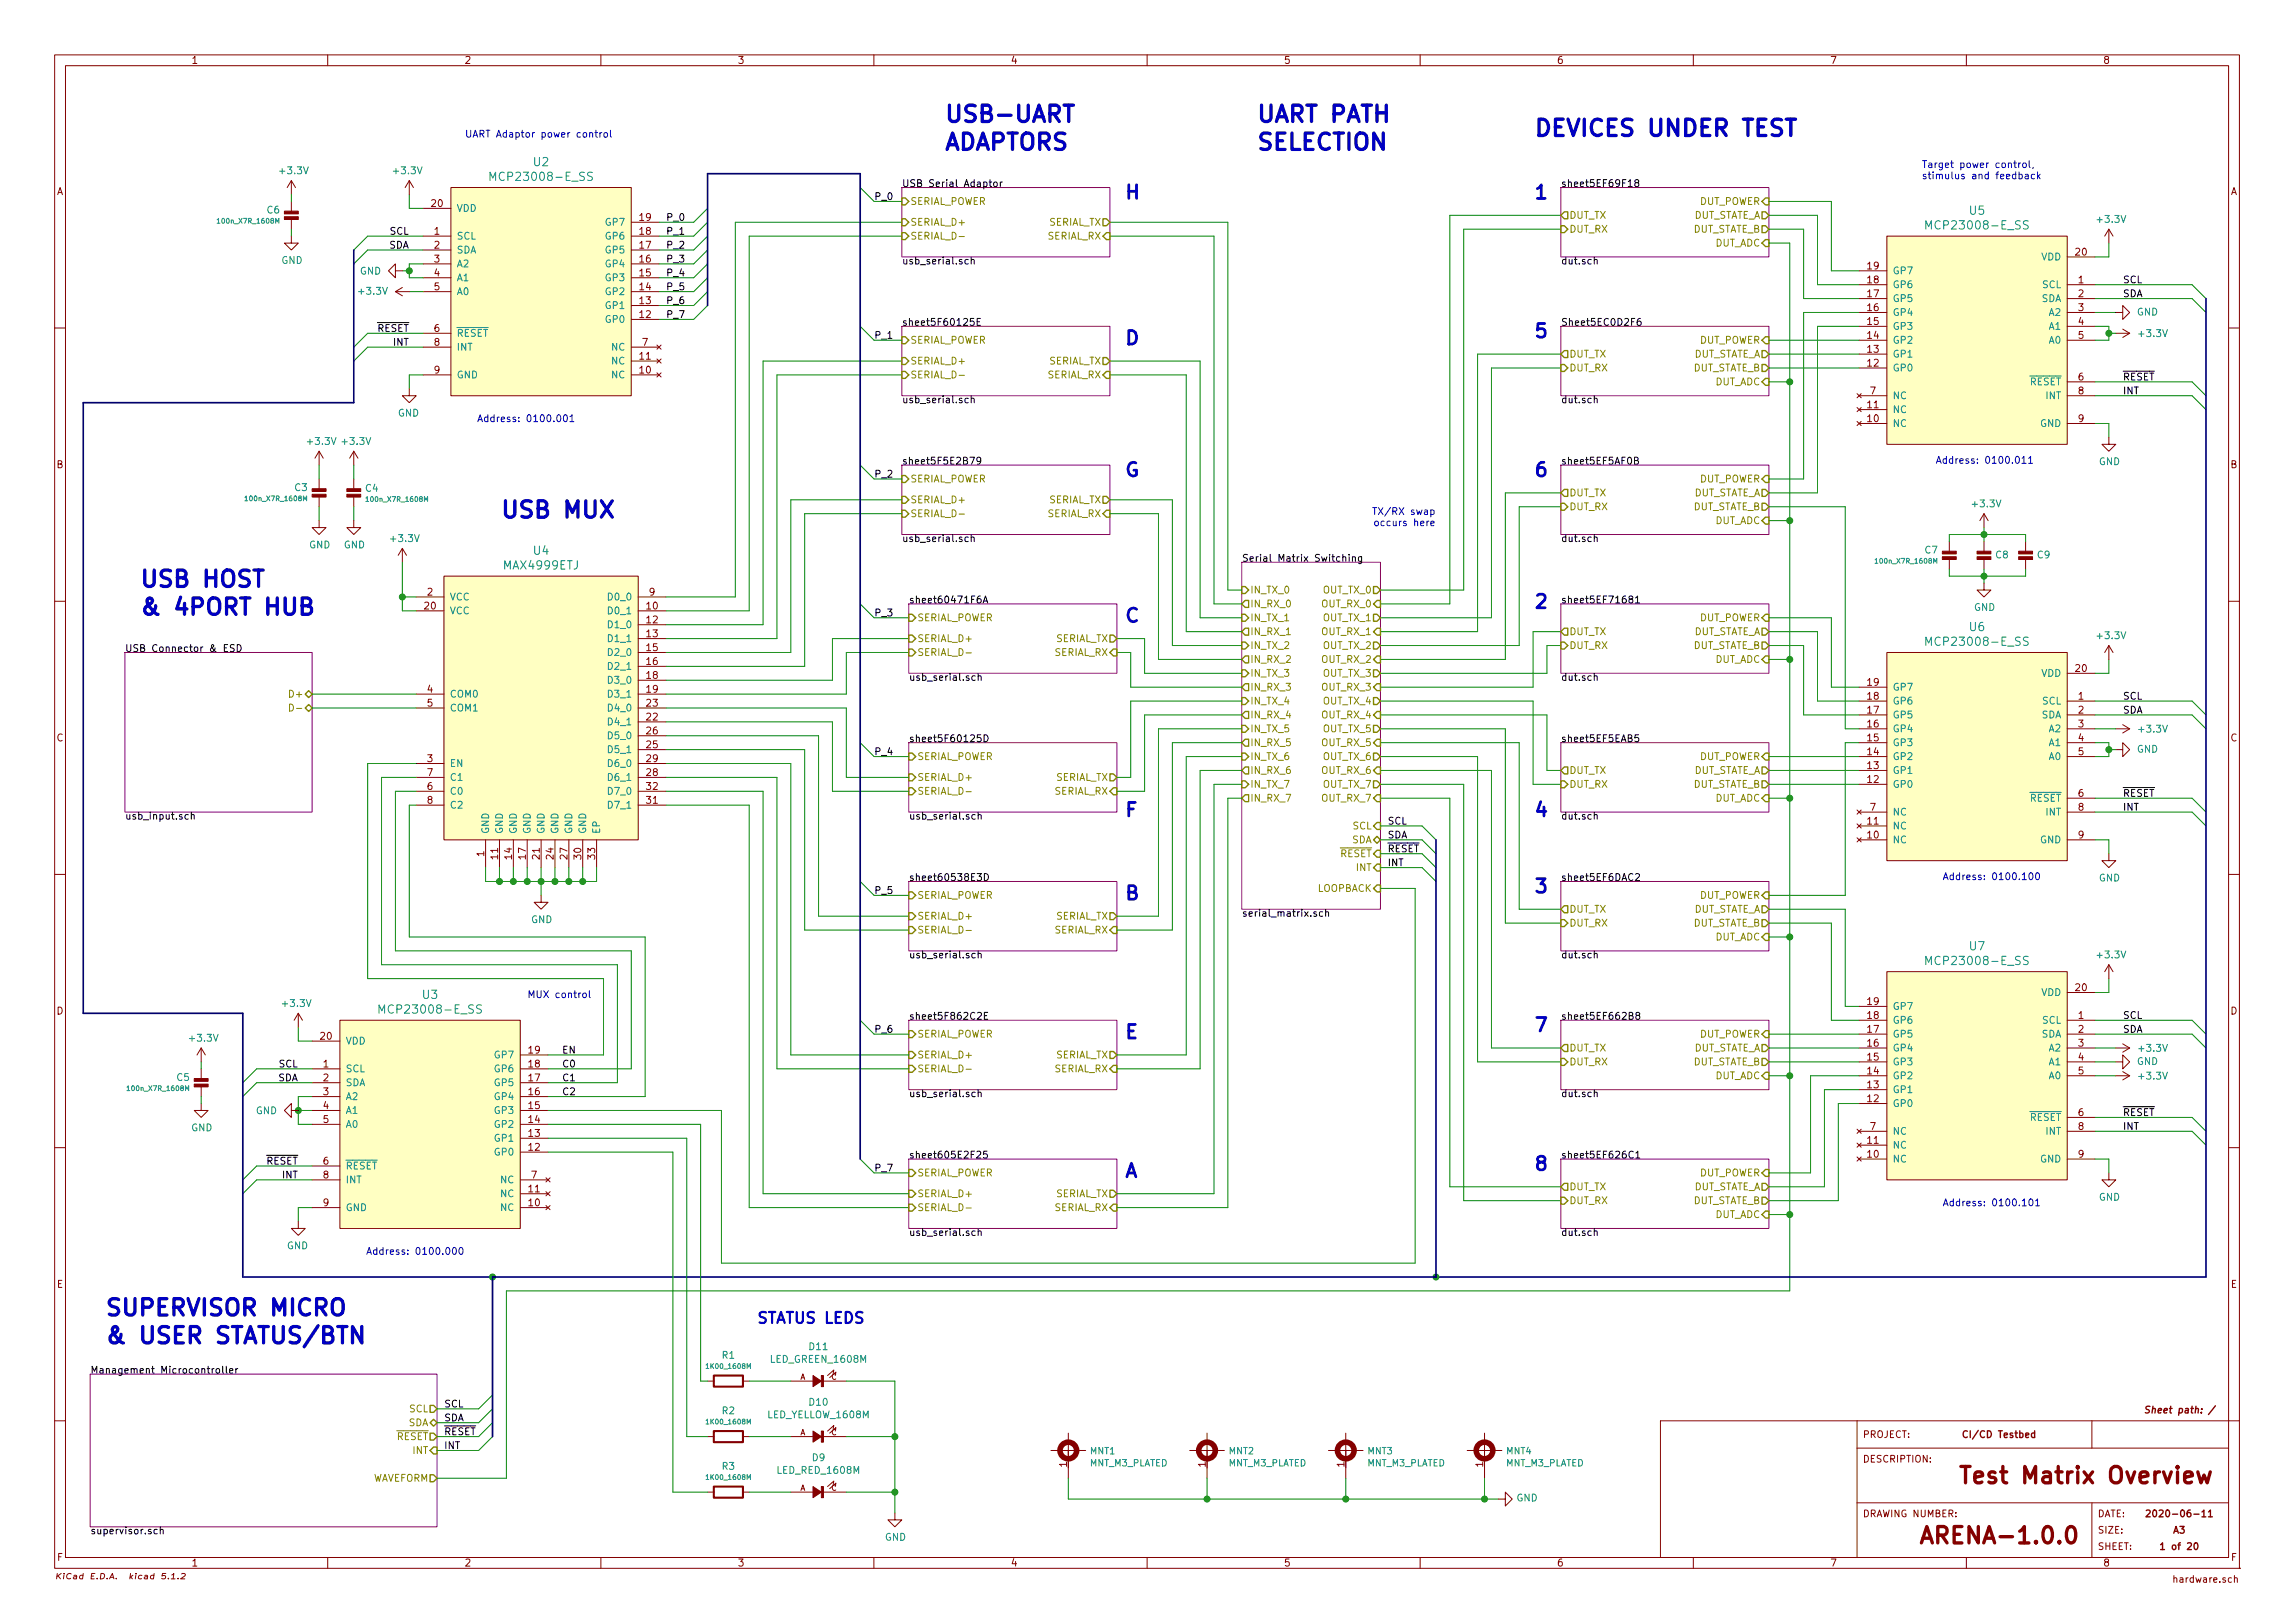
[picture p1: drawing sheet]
<svg xmlns="http://www.w3.org/2000/svg" width="420mm" height="297mm" viewBox="0 0 420 297" stroke-linecap="round" stroke-linejoin="round" font-family="sans-serif">
<defs><g id="words">
<g font-size="4.2" fill="#0000c2">
<text x="172.7" y="22.4">USB-UART</text>
<text x="229.9" y="22.4">UART PATH</text>
<text x="172.7" y="27.5">ADAPTORS</text>
<text x="229.9" y="27.5">SELECTION</text>
<text x="280.7" y="25">DEVICES UNDER TEST</text>
<text x="91.4" y="94.8">USB MUX</text>
<text x="25.4" y="107.5">USB HOST</text>
<text x="25.4" y="112.6">&amp; 4PORT HUB</text>
<text x="19" y="240.8">SUPERVISOR MICRO</text>
<text x="19" y="245.9">&amp; USER STATUS/BTN</text>
</g>
<g font-size="4.2" fill="#840000">
<text x="363.7" y="271.5">Test Matrix Overview</text>
<text x="355.5" y="282.5">ARENA-1.0.0</text>
</g>
<g font-size="3.5" fill="#0000c2">
<text x="205.7" y="36.4">H</text>
<text x="280.7" y="36.4">1</text>
<text x="205.7" y="63.1">D</text>
<text x="280.7" y="61.8">5</text>
<text x="205.7" y="87.2">G</text>
<text x="280.7" y="87.2">6</text>
<text x="205.7" y="113.9">C</text>
<text x="280.7" y="111.4">2</text>
<text x="205.7" y="149.5">F</text>
<text x="280.7" y="149.5">4</text>
<text x="205.7" y="164.7">B</text>
<text x="280.7" y="163.4">3</text>
<text x="205.7" y="190.1">E</text>
<text x="280.7" y="188.8">7</text>
<text x="205.7" y="215.5">A</text>
<text x="280.7" y="214.2">8</text>
</g>
<text font-size="2.8" fill="#0000c2" x="138.4" y="242.2">STATUS LEDS</text>
<g font-size="2.1" fill="#008484">
<text x="90.7" y="33.1">MCP23008-E_SS</text>
<text x="97.7" y="30.4">U2</text>
<text x="353.6" y="42">MCP23008-E_SS</text>
<text x="360.6" y="39.3">U5</text>
<text x="97.7" y="101.5">U4</text>
<text x="92.4" y="104.2">MAX4999ETJ</text>
<text x="353.6" y="118.2">MCP23008-E_SS</text>
<text x="360.6" y="115.5">U6</text>
<text x="360.6" y="173.9">U7</text>
<text x="353.6" y="176.6">MCP23008-E_SS</text>
<text x="70.4" y="185.5">MCP23008-E_SS</text>
<text x="77.4" y="182.8">U3</text>
</g>
<g font-size="1.8" fill="#840000">
<text x="35" y="11.7">1</text>
<text x="85" y="11.7">2</text>
<text x="135" y="11.7">3</text>
<text x="185" y="11.7">4</text>
<text x="235" y="11.7">5</text>
<text x="285" y="11.7">6</text>
<text x="335" y="11.7">7</text>
<text x="385" y="11.7">8</text>
<text x="10.4" y="35.7">A</text>
<text x="408.4" y="35.7">A</text>
<text x="79" y="37.9">20</text>
<text x="117.1" y="40.4">19</text>
<text x="79.5" y="43">1</text>
<text x="79.5" y="45.5">2</text>
<text x="117.1" y="45.5">17</text>
<text x="117.1" y="43">18</text>
<text x="380" y="46.8">20</text>
<text x="79.5" y="48">3</text>
<text x="79.5" y="50.6">4</text>
<text x="79.5" y="53.1">5</text>
<text x="117.1" y="53.1">14</text>
<text x="117.1" y="50.6">15</text>
<text x="117.1" y="48">16</text>
<text x="341.9" y="51.9">18</text>
<text x="341.9" y="49.3">19</text>
<text x="380.5" y="51.9">1</text>
<text x="117.1" y="58.2">12</text>
<text x="117.1" y="55.7">13</text>
<text x="341.9" y="59.5">15</text>
<text x="341.9" y="56.9">16</text>
<text x="341.9" y="54.4">17</text>
<text x="380.5" y="54.4">2</text>
<text x="380.5" y="56.9">3</text>
<text x="380.5" y="59.5">4</text>
<text x="79.5" y="60.7">6</text>
<text x="79.5" y="63.3">8</text>
<text x="117.1" y="65.8">11</text>
<text x="117.6" y="63.3">7</text>
<text x="341.9" y="64.6">13</text>
<text x="341.9" y="62">14</text>
<text x="380.5" y="62">5</text>
<text x="79.5" y="68.4">9</text>
<text x="117.1" y="68.4">10</text>
<text x="341.9" y="67.1">12</text>
<text x="380.5" y="69.6">6</text>
<text x="341.9" y="77.3">10</text>
<text x="341.9" y="74.7">11</text>
<text x="342.4" y="72.2">7</text>
<text x="380.5" y="72.2">8</text>
<text x="380.5" y="77.3">9</text>
<text x="10.4" y="85.7">B</text>
<text x="408.4" y="85.7">B</text>
<text x="77.8" y="111.5">20</text>
<text x="78.3" y="109">2</text>
<text x="118.4" y="111.5">10</text>
<text x="118.9" y="109">9</text>
<text x="118.4" y="114.1">12</text>
<text x="118.4" y="116.6">13</text>
<text x="118.4" y="119.2">15</text>
<text x="118.4" y="121.7">16</text>
<text x="118.4" y="124.2">18</text>
<text x="341.9" y="125.5">19</text>
<text x="380" y="123">20</text>
<text x="78.3" y="126.8">4</text>
<text x="78.3" y="129.3">5</text>
<text x="118.4" y="126.8">19</text>
<text x="118.4" y="131.9">22</text>
<text x="118.4" y="129.3">23</text>
<text x="341.9" y="130.6">17</text>
<text x="341.9" y="128.1">18</text>
<text x="380.5" y="128.1">1</text>
<text x="380.5" y="130.6">2</text>
<text x="10.4" y="135.7">C</text>
<text x="118.4" y="136.9">25</text>
<text x="118.4" y="134.4">26</text>
<text x="341.9" y="135.7">15</text>
<text x="341.9" y="133.1">16</text>
<text x="380.5" y="133.1">3</text>
<text x="380.5" y="135.7">4</text>
<text x="408.4" y="135.7">C</text>
<text x="78.3" y="139.5">3</text>
<text x="78.3" y="142">7</text>
<text x="118.4" y="142">28</text>
<text x="118.4" y="139.5">29</text>
<text x="341.9" y="143.3">12</text>
<text x="341.9" y="140.8">13</text>
<text x="341.9" y="138.2">14</text>
<text x="380.5" y="138.2">5</text>
<text x="78.3" y="144.6">6</text>
<text x="78.3" y="147.1">8</text>
<text x="118.4" y="147.1">31</text>
<text x="118.4" y="144.6">32</text>
<text x="342.4" y="148.4">7</text>
<text x="380.5" y="145.8">6</text>
<text x="380.5" y="148.4">8</text>
<text x="341.9" y="153.5">10</text>
<text x="341.9" y="150.9">11</text>
<text x="380.5" y="153.5">9</text>
<text x="88.6" y="156.7" transform="rotate(-90 88.6 156.7)">1</text>
<text x="91.2" y="157.2" transform="rotate(-90 91.2 157.2)">11</text>
<text x="93.7" y="157.2" transform="rotate(-90 93.7 157.2)">14</text>
<text x="96.3" y="157.2" transform="rotate(-90 96.3 157.2)">17</text>
<text x="98.8" y="157.2" transform="rotate(-90 98.8 157.2)">21</text>
<text x="101.3" y="157.2" transform="rotate(-90 101.3 157.2)">24</text>
<text x="103.9" y="157.2" transform="rotate(-90 103.9 157.2)">27</text>
<text x="106.4" y="157.2" transform="rotate(-90 106.4 157.2)">30</text>
<text x="109" y="157.2" transform="rotate(-90 109 157.2)">33</text>
<text x="10.4" y="185.7">D</text>
<text x="341.9" y="183.9">19</text>
<text x="380" y="181.4">20</text>
<text x="408.4" y="185.7">D</text>
<text x="58.7" y="190.3">20</text>
<text x="341.9" y="191.6">16</text>
<text x="341.9" y="189">17</text>
<text x="341.9" y="186.5">18</text>
<text x="380.5" y="186.5">1</text>
<text x="380.5" y="189">2</text>
<text x="380.5" y="191.6">3</text>
<text x="59.2" y="195.4">1</text>
<text x="59.2" y="197.9">2</text>
<text x="96.8" y="197.9">17</text>
<text x="96.8" y="195.4">18</text>
<text x="96.8" y="192.8">19</text>
<text x="341.9" y="196.6">14</text>
<text x="341.9" y="194.1">15</text>
<text x="380.5" y="194.1">4</text>
<text x="380.5" y="196.6">5</text>
<text x="59.2" y="200.4">3</text>
<text x="59.2" y="203">4</text>
<text x="96.8" y="203">15</text>
<text x="96.8" y="200.4">16</text>
<text x="341.9" y="201.7">12</text>
<text x="341.9" y="199.2">13</text>
<text x="59.2" y="205.5">5</text>
<text x="96.8" y="208.1">13</text>
<text x="96.8" y="205.5">14</text>
<text x="341.9" y="209.3">11</text>
<text x="342.4" y="206.8">7</text>
<text x="380.5" y="204.3">6</text>
<text x="380.5" y="206.8">8</text>
<text x="59.2" y="213.1">6</text>
<text x="59.2" y="215.7">8</text>
<text x="96.8" y="210.6">12</text>
<text x="97.3" y="215.7">7</text>
<text x="341.9" y="211.9">10</text>
<text x="380.5" y="211.9">9</text>
<text x="59.2" y="220.8">9</text>
<text x="96.8" y="220.8">10</text>
<text x="96.8" y="218.2">11</text>
<text x="10.4" y="235.7">E</text>
<text x="408.4" y="235.7">E</text>
<text x="195.3" y="268.5" transform="rotate(-90 195.3 268.5)">1</text>
<text x="220.7" y="268.5" transform="rotate(-90 220.7 268.5)">1</text>
<text x="246.1" y="268.5" transform="rotate(-90 246.1 268.5)">1</text>
<text x="271.5" y="268.5" transform="rotate(-90 271.5 268.5)">1</text>
<text x="10.5" y="285.7">F</text>
<text x="35" y="286.7">1</text>
<text x="85" y="286.7">2</text>
<text x="135" y="286.7">3</text>
<text x="185" y="286.7">4</text>
<text x="235" y="286.7">5</text>
<text x="285" y="286.7">6</text>
<text x="335" y="286.7">7</text>
<text x="385" y="286.7">8</text>
<text x="408.5" y="285.7">F</text>
</g>
<g font-size="1.8" fill="#0000c2">
<text x="85.1" y="25.2">UART Adaptor power control</text>
<text x="351.8" y="30.7">Target power control,</text>
<text x="351.8" y="32.8">stimulus and feedback</text>
<text x="89.9" y="77.3">Address: 0100.001</text>
<text x="354.3" y="84.9">Address: 0100.011</text>
<text x="252.8" y="94.2">TX/RX swap</text>
<text x="252.9" y="96.3">occurs here</text>
<text x="355.6" y="161.1">Address: 0100.100</text>
<text x="96.5" y="182.7">MUX control</text>
<text x="355.6" y="220.8">Address: 0100.101</text>
<text x="69.5" y="229.7">Address: 0100.000</text>
</g>
<g font-size="1.8" fill="#008484">
<text x="51.4" y="31.9">+3.3V</text>
<text x="72.2" y="31.9">+3.3V</text>
<text x="48.9" y="39.1">C6</text>
<text x="83.6" y="38.8">VDD</text>
<text x="111" y="41.3">GP7</text>
<text x="384.1" y="40.8">+3.3V</text>
<text x="83.6" y="43.9">SCL</text>
<text x="83.6" y="46.4">SDA</text>
<text x="111" y="46.4">GP5</text>
<text x="111" y="43.9">GP6</text>
<text x="373.7" y="47.7">VDD</text>
<text x="51.5" y="48.3">GND</text>
<text x="65.9" y="53.9">+3.3V</text>
<text x="65.9" y="50.3">GND</text>
<text x="83.6" y="48.9">A2</text>
<text x="83.6" y="51.5">A1</text>
<text x="111" y="51.5">GP3</text>
<text x="111" y="48.9">GP4</text>
<text x="346.5" y="52.7">GP6</text>
<text x="346.5" y="50.2">GP7</text>
<text x="373.9" y="52.7">SCL</text>
<text x="83.6" y="54">A0</text>
<text x="111" y="59.1">GP0</text>
<text x="111" y="56.6">GP1</text>
<text x="111" y="54">GP2</text>
<text x="346.5" y="57.8">GP4</text>
<text x="346.5" y="55.3">GP5</text>
<text x="373.7" y="55.3">SDA</text>
<text x="375.2" y="57.8">A2</text>
<text x="391.2" y="57.7">GND</text>
<text x="83.6" y="61.6">RESET</text>
<text x="83.6" y="64.2">INT</text>
<text x="112" y="64.2">NC</text>
<text x="346.5" y="65.4">GP1</text>
<text x="346.5" y="62.9">GP2</text>
<text x="346.5" y="60.4">GP3</text>
<text x="375.2" y="60.4">A1</text>
<text x="375.2" y="62.9">A0</text>
<text x="391.7" y="61.7">+3.3V</text>
<text x="83.6" y="69.3">GND</text>
<text x="112" y="69.3">NC</text>
<text x="112" y="66.7">NC</text>
<text x="346.5" y="68">GP0</text>
<text x="371.6" y="70.5">RESET</text>
<text x="72.8" y="76.2">GND</text>
<text x="346.5" y="75.6">NC</text>
<text x="346.5" y="73.1">NC</text>
<text x="374.6" y="73.1">INT</text>
<text x="56.5" y="81.4">+3.3V</text>
<text x="62.8" y="81.4">+3.3V</text>
<text x="346.5" y="78.1">NC</text>
<text x="373.5" y="78.1">GND</text>
<text x="54" y="89.9">C3</text>
<text x="384.3" y="85.1">GND</text>
<text x="67" y="90">C4</text>
<text x="361.3" y="92.8">+3.3V</text>
<text x="56.6" y="100.4">GND</text>
<text x="62.9" y="100.4">GND</text>
<text x="71.7" y="99.2">+3.3V</text>
<text x="352.5" y="101.3">C7</text>
<text x="365.4" y="102.2">C8</text>
<text x="373" y="102.2">C9</text>
<text x="82.3" y="109.9">VCC</text>
<text x="82.3" y="112.4">VCC</text>
<text x="111.6" y="112.4">D0_1</text>
<text x="111.6" y="109.9">D0_0</text>
<text x="361.4" y="111.8">GND</text>
<text x="111.6" y="115">D1_0</text>
<text x="111.6" y="117.5">D1_1</text>
<text x="384.1" y="117">+3.3V</text>
<text x="111.6" y="120.1">D2_0</text>
<text x="111.6" y="122.6">D2_1</text>
<text x="111.6" y="125.1">D3_0</text>
<text x="373.7" y="123.9">VDD</text>
<text x="82.3" y="127.7">COM0</text>
<text x="82.3" y="130.2">COM1</text>
<text x="111.6" y="127.7">D3_1</text>
<text x="111.6" y="130.2">D4_0</text>
<text x="346.5" y="131.5">GP5</text>
<text x="346.5" y="128.9">GP6</text>
<text x="346.5" y="126.4">GP7</text>
<text x="373.7" y="131.5">SDA</text>
<text x="373.9" y="128.9">SCL</text>
<text x="111.6" y="132.8">D4_1</text>
<text x="111.6" y="137.8">D5_1</text>
<text x="111.6" y="135.3">D5_0</text>
<text x="346.5" y="136.6">GP3</text>
<text x="346.5" y="134">GP4</text>
<text x="375.2" y="134">A2</text>
<text x="375.2" y="136.6">A1</text>
<text x="391.2" y="137.8">GND</text>
<text x="391.7" y="134.1">+3.3V</text>
<text x="82.3" y="140.4">EN</text>
<text x="82.3" y="142.9">C1</text>
<text x="111.6" y="142.9">D6_1</text>
<text x="111.6" y="140.4">D6_0</text>
<text x="346.5" y="141.6">GP1</text>
<text x="346.5" y="139.1">GP2</text>
<text x="375.2" y="139.1">A0</text>
<text x="82.3" y="145.5">C0</text>
<text x="82.3" y="148">C2</text>
<text x="111.6" y="148">D7_1</text>
<text x="111.6" y="145.5">D7_0</text>
<text x="346.5" y="144.2">GP0</text>
<text x="346.5" y="149.3">NC</text>
<text x="371.6" y="146.7">RESET</text>
<text x="374.6" y="149.3">INT</text>
<text x="89.5" y="152.7" transform="rotate(-90 89.5 152.7)">GND</text>
<text x="92.1" y="152.7" transform="rotate(-90 92.1 152.7)">GND</text>
<text x="94.6" y="152.7" transform="rotate(-90 94.6 152.7)">GND</text>
<text x="97.2" y="152.7" transform="rotate(-90 97.2 152.7)">GND</text>
<text x="99.7" y="152.7" transform="rotate(-90 99.7 152.7)">GND</text>
<text x="102.2" y="152.7" transform="rotate(-90 102.2 152.7)">GND</text>
<text x="104.8" y="152.7" transform="rotate(-90 104.8 152.7)">GND</text>
<text x="107.3" y="152.7" transform="rotate(-90 107.3 152.7)">GND</text>
<text x="109.9" y="152.7" transform="rotate(-90 109.9 152.7)">EP</text>
<text x="346.5" y="154.3">NC</text>
<text x="346.5" y="151.8">NC</text>
<text x="373.5" y="154.3">GND</text>
<text x="384.3" y="161.3">GND</text>
<text x="97.2" y="168.9">GND</text>
<text x="384.1" y="175.4">+3.3V</text>
<text x="51.9" y="184.3">+3.3V</text>
<text x="346.5" y="184.8">GP7</text>
<text x="373.7" y="182.3">VDD</text>
<text x="34.9" y="190.6">+3.3V</text>
<text x="63.2" y="191.2">VDD</text>
<text x="346.5" y="189.9">GP5</text>
<text x="346.5" y="187.4">GP6</text>
<text x="373.7" y="189.9">SDA</text>
<text x="373.9" y="187.4">SCL</text>
<text x="32.4" y="197.8">C5</text>
<text x="63.2" y="196.3">SCL</text>
<text x="90.7" y="196.3">GP6</text>
<text x="90.7" y="193.7">GP7</text>
<text x="346.5" y="197.5">GP2</text>
<text x="346.5" y="195">GP3</text>
<text x="346.5" y="192.4">GP4</text>
<text x="375.2" y="192.4">A2</text>
<text x="375.2" y="195">A1</text>
<text x="375.2" y="197.5">A0</text>
<text x="391.2" y="194.9">GND</text>
<text x="391.7" y="192.5">+3.3V</text>
<text x="391.7" y="197.6">+3.3V</text>
<text x="46.8" y="203.9">GND</text>
<text x="63.2" y="198.8">SDA</text>
<text x="63.2" y="201.3">A2</text>
<text x="63.2" y="203.9">A1</text>
<text x="90.7" y="203.9">GP3</text>
<text x="90.7" y="201.3">GP4</text>
<text x="90.7" y="198.8">GP5</text>
<text x="346.5" y="202.6">GP0</text>
<text x="346.5" y="200.1">GP1</text>
<text x="35" y="207">GND</text>
<text x="63.2" y="206.4">A0</text>
<text x="90.7" y="209">GP1</text>
<text x="90.7" y="206.4">GP2</text>
<text x="346.5" y="207.7">NC</text>
<text x="371.6" y="205.1">RESET</text>
<text x="374.6" y="207.7">INT</text>
<text x="63.2" y="214">RESET</text>
<text x="90.7" y="211.5">GP0</text>
<text x="346.5" y="212.8">NC</text>
<text x="346.5" y="210.2">NC</text>
<text x="373.5" y="212.8">GND</text>
<text x="63.2" y="216.6">INT</text>
<text x="63.2" y="221.7">GND</text>
<text x="91.7" y="221.7">NC</text>
<text x="91.7" y="219.1">NC</text>
<text x="91.7" y="216.6">NC</text>
<text x="384.3" y="219.7">GND</text>
<text x="52.5" y="228.6">GND</text>
<text x="132.2" y="248.7">R1</text>
<text x="141.3" y="249.4">LED_GREEN_1608M</text>
<text x="148.2" y="247.1">D11</text>
<text x="148.2" y="257.3">D10</text>
<text x="132.2" y="258.8">R2</text>
<text x="140.6" y="259.6">LED_YELLOW_1608M</text>
<text x="132.2" y="269">R3</text>
<text x="142.5" y="269.7">LED_RED_1608M</text>
<text x="148.7" y="267.4">D9</text>
<text x="277.6" y="274.8">GND</text>
<text x="162" y="282">GND</text>
</g>
<g font-size="1.8">
<text x="165.1" y="34.2">USB Serial Adaptor</text>
<text x="285.8" y="34.2">sheet5EF69F18</text>
<text x="121.9" y="40.4">P_0</text>
<text x="160" y="36.6">P_0</text>
<text x="71.2" y="45.5">SDA</text>
<text x="71.4" y="43">SCL</text>
<text x="121.9" y="43">P_1</text>
<text x="121.9" y="45.5">P_2</text>
<text x="121.9" y="48">P_3</text>
<text x="121.9" y="50.6">P_4</text>
<text x="121.9" y="53.1">P_5</text>
<text x="165.1" y="48.4">usb_serial.sch</text>
<text x="285.8" y="48.4">dut.sch</text>
<text x="388.6" y="51.9">SCL</text>
<text x="121.9" y="55.7">P_6</text>
<text x="121.9" y="58.2">P_7</text>
<text x="165.1" y="59.6">sheet5F60125E</text>
<text x="285.8" y="59.6">Sheet5EC0D2F6</text>
<text x="388.6" y="54.4">SDA</text>
<text x="69" y="60.7">RESET</text>
<text x="72.1" y="63.3">INT</text>
<text x="160" y="62">P_1</text>
<text x="388.6" y="69.6">RESET</text>
<text x="165.1" y="73.8">usb_serial.sch</text>
<text x="285.8" y="73.8">dut.sch</text>
<text x="388.6" y="72.2">INT</text>
<text x="160" y="87.4">P_2</text>
<text x="165.1" y="85">sheet5F5E2B79</text>
<text x="285.8" y="85">sheet5EF5AF0B</text>
<text x="165.1" y="99.2">usb_serial.sch</text>
<text x="285.8" y="99.2">dut.sch</text>
<text x="227.3" y="102.8">Serial Matrix Switching</text>
<text x="160" y="112.8">P_3</text>
<text x="166.4" y="110.4">sheet60471F6A</text>
<text x="285.8" y="110.4">sheet5EF71681</text>
<text x="22.9" y="119.3">USB Connector &amp; ESD</text>
<text x="166.4" y="124.6">usb_serial.sch</text>
<text x="285.8" y="124.6">dut.sch</text>
<text x="388.6" y="128.1">SCL</text>
<text x="388.6" y="130.6">SDA</text>
<text x="166.4" y="135.8">sheet5F60125D</text>
<text x="285.8" y="135.8">sheet5EF5EAB5</text>
<text x="160" y="138.2">P_4</text>
<text x="22.9" y="150">usb_input.sch</text>
<text x="166.4" y="150">usb_serial.sch</text>
<text x="285.8" y="150">dut.sch</text>
<text x="388.6" y="145.8">RESET</text>
<text x="388.6" y="148.4">INT</text>
<text x="254" y="150.9">SCL</text>
<text x="254" y="153.5">SDA</text>
<text x="254" y="156">RESET</text>
<text x="166.4" y="161.2">sheet60538E3D</text>
<text x="254" y="158.5">INT</text>
<text x="285.8" y="161.2">sheet5EF6DAC2</text>
<text x="160" y="163.6">P_5</text>
<text x="227.3" y="167.8">serial_matrix.sch</text>
<text x="166.4" y="175.4">usb_serial.sch</text>
<text x="285.8" y="175.4">dut.sch</text>
<text x="160" y="189">P_6</text>
<text x="166.4" y="186.6">sheet5F862C2E</text>
<text x="285.8" y="186.6">sheet5EF662B8</text>
<text x="388.6" y="186.5">SCL</text>
<text x="388.6" y="189">SDA</text>
<text x="50.9" y="197.9">SDA</text>
<text x="51.1" y="195.4">SCL</text>
<text x="102.9" y="192.8">EN</text>
<text x="102.9" y="197.9">C1</text>
<text x="102.9" y="195.4">C0</text>
<text x="102.9" y="200.4">C2</text>
<text x="166.4" y="200.8">usb_serial.sch</text>
<text x="285.8" y="200.8">dut.sch</text>
<text x="388.6" y="204.3">RESET</text>
<text x="388.6" y="206.8">INT</text>
<text x="48.7" y="213.1">RESET</text>
<text x="51.8" y="215.7">INT</text>
<text x="160" y="214.4">P_7</text>
<text x="166.4" y="212">sheet605E2F25</text>
<text x="285.8" y="212">sheet5EF626C1</text>
<text x="166.4" y="226.2">usb_serial.sch</text>
<text x="285.8" y="226.2">dut.sch</text>
<text x="16.5" y="251.4">Management Microcontroller</text>
<text x="81.3" y="257.6">SCL</text>
<text x="81.3" y="260.1">SDA</text>
<text x="81.3" y="262.7">RESET</text>
<text x="81.3" y="265.2">INT</text>
<text x="16.5" y="280.8">supervisor.sch</text>
</g>
<g font-size="1.8" fill="#848400">
<text x="166.6" y="37.5">SERIAL_POWER</text>
<text x="166.6" y="41.3">SERIAL_D+</text>
<text x="191.9" y="41.3">SERIAL_TX</text>
<text x="287.3" y="40">DUT_TX</text>
<text x="309.7" y="40">DUT_STATE_A</text>
<text x="311" y="37.5">DUT_POWER</text>
<text x="166.6" y="43.9">SERIAL_D-</text>
<text x="191.7" y="43.9">SERIAL_RX</text>
<text x="287.3" y="42.6">DUT_RX</text>
<text x="309.7" y="42.6">DUT_STATE_B</text>
<text x="313.9" y="45.1">DUT_ADC</text>
<text x="166.6" y="62.9">SERIAL_POWER</text>
<text x="287.3" y="65.4">DUT_TX</text>
<text x="309.7" y="65.4">DUT_STATE_A</text>
<text x="311" y="62.9">DUT_POWER</text>
<text x="166.6" y="66.7">SERIAL_D+</text>
<text x="166.6" y="69.3">SERIAL_D-</text>
<text x="191.7" y="69.3">SERIAL_RX</text>
<text x="191.9" y="66.7">SERIAL_TX</text>
<text x="287.3" y="68">DUT_RX</text>
<text x="309.7" y="68">DUT_STATE_B</text>
<text x="313.9" y="70.5">DUT_ADC</text>
<text x="166.6" y="88.3">SERIAL_POWER</text>
<text x="311" y="88.3">DUT_POWER</text>
<text x="166.6" y="92.1">SERIAL_D+</text>
<text x="166.6" y="94.7">SERIAL_D-</text>
<text x="191.7" y="94.7">SERIAL_RX</text>
<text x="191.9" y="92.1">SERIAL_TX</text>
<text x="287.3" y="90.8">DUT_TX</text>
<text x="287.3" y="93.4">DUT_RX</text>
<text x="309.7" y="93.4">DUT_STATE_B</text>
<text x="309.7" y="90.8">DUT_STATE_A</text>
<text x="313.9" y="95.9">DUT_ADC</text>
<text x="167.9" y="113.7">SERIAL_POWER</text>
<text x="228.9" y="108.6">IN_TX_0</text>
<text x="228.9" y="111.2">IN_RX_0</text>
<text x="228.9" y="113.7">IN_TX_1</text>
<text x="242.1" y="111.2">OUT_RX_0</text>
<text x="242.3" y="108.6">OUT_TX_0</text>
<text x="242.3" y="113.7">OUT_TX_1</text>
<text x="311" y="113.7">DUT_POWER</text>
<text x="167.9" y="117.5">SERIAL_D+</text>
<text x="193.2" y="117.5">SERIAL_TX</text>
<text x="228.9" y="118.8">IN_TX_2</text>
<text x="228.9" y="116.2">IN_RX_1</text>
<text x="242.1" y="116.2">OUT_RX_1</text>
<text x="242.3" y="118.8">OUT_TX_2</text>
<text x="287.3" y="116.2">DUT_TX</text>
<text x="287.3" y="118.8">DUT_RX</text>
<text x="309.7" y="118.8">DUT_STATE_B</text>
<text x="309.7" y="116.2">DUT_STATE_A</text>
<text x="167.9" y="120.1">SERIAL_D-</text>
<text x="193" y="120.1">SERIAL_RX</text>
<text x="228.9" y="123.9">IN_TX_3</text>
<text x="228.9" y="121.3">IN_RX_2</text>
<text x="242.1" y="121.3">OUT_RX_2</text>
<text x="242.3" y="123.9">OUT_TX_3</text>
<text x="313.9" y="121.3">DUT_ADC</text>
<text x="53.3" y="127.7">D+</text>
<text x="228.9" y="128.9">IN_TX_4</text>
<text x="228.9" y="126.4">IN_RX_3</text>
<text x="228.9" y="131.5">IN_RX_4</text>
<text x="242.1" y="126.4">OUT_RX_3</text>
<text x="242.1" y="131.5">OUT_RX_4</text>
<text x="242.3" y="128.9">OUT_TX_4</text>
<text x="228.9" y="134">IN_TX_5</text>
<text x="228.9" y="136.6">IN_RX_5</text>
<text x="242.1" y="136.6">OUT_RX_5</text>
<text x="242.3" y="134">OUT_TX_5</text>
<text x="167.9" y="139.1">SERIAL_POWER</text>
<text x="167.9" y="142.9">SERIAL_D+</text>
<text x="193.2" y="142.9">SERIAL_TX</text>
<text x="228.9" y="139.1">IN_TX_6</text>
<text x="228.9" y="141.6">IN_RX_6</text>
<text x="242.1" y="141.6">OUT_RX_6</text>
<text x="242.3" y="139.1">OUT_TX_6</text>
<text x="287.3" y="141.6">DUT_TX</text>
<text x="309.7" y="141.6">DUT_STATE_A</text>
<text x="311" y="139.1">DUT_POWER</text>
<text x="167.9" y="145.5">SERIAL_D-</text>
<text x="193" y="145.5">SERIAL_RX</text>
<text x="228.9" y="144.2">IN_TX_7</text>
<text x="228.9" y="146.7">IN_RX_7</text>
<text x="242.1" y="146.7">OUT_RX_7</text>
<text x="242.3" y="144.2">OUT_TX_7</text>
<text x="287.3" y="144.2">DUT_RX</text>
<text x="309.7" y="144.2">DUT_STATE_B</text>
<text x="313.9" y="146.7">DUT_ADC</text>
<text x="247.5" y="154.3">SDA</text>
<text x="247.7" y="151.8">SCL</text>
<text x="245.3" y="156.9">RESET</text>
<text x="248.4" y="159.4">INT</text>
<text x="167.9" y="164.5">SERIAL_POWER</text>
<text x="241.1" y="163.2">LOOPBACK</text>
<text x="287.3" y="167">DUT_TX</text>
<text x="309.7" y="167">DUT_STATE_A</text>
<text x="311" y="164.5">DUT_POWER</text>
<text x="167.9" y="168.3">SERIAL_D+</text>
<text x="167.9" y="170.9">SERIAL_D-</text>
<text x="193" y="170.9">SERIAL_RX</text>
<text x="193.2" y="168.3">SERIAL_TX</text>
<text x="287.3" y="169.6">DUT_RX</text>
<text x="309.7" y="169.6">DUT_STATE_B</text>
<text x="313.9" y="172.1">DUT_ADC</text>
<text x="167.9" y="189.9">SERIAL_POWER</text>
<text x="311" y="189.9">DUT_POWER</text>
<text x="167.9" y="193.7">SERIAL_D+</text>
<text x="167.9" y="196.3">SERIAL_D-</text>
<text x="193" y="196.3">SERIAL_RX</text>
<text x="193.2" y="193.7">SERIAL_TX</text>
<text x="287.3" y="192.4">DUT_TX</text>
<text x="287.3" y="195">DUT_RX</text>
<text x="309.7" y="195">DUT_STATE_B</text>
<text x="309.7" y="192.4">DUT_STATE_A</text>
<text x="313.9" y="197.5">DUT_ADC</text>
<text x="167.9" y="215.3">SERIAL_POWER</text>
<text x="311" y="215.3">DUT_POWER</text>
<text x="167.9" y="219.1">SERIAL_D+</text>
<text x="167.9" y="221.7">SERIAL_D-</text>
<text x="193" y="221.7">SERIAL_RX</text>
<text x="193.2" y="219.1">SERIAL_TX</text>
<text x="287.3" y="217.8">DUT_TX</text>
<text x="287.3" y="220.4">DUT_RX</text>
<text x="309.7" y="220.4">DUT_STATE_B</text>
<text x="309.7" y="217.8">DUT_STATE_A</text>
<text x="313.9" y="222.9">DUT_ADC</text>
<text x="72.6" y="263.6">RESET</text>
<text x="74.8" y="261">SDA</text>
<text x="75" y="258.5">SCL</text>
<text x="75.6" y="266.1">INT</text>
<text x="68" y="271.2">WAVEFORM</text>
</g>
<g font-size="1.7" fill="#840000">
<text x="341" y="263.2">PROJECT:</text>
<text x="360.1" y="263.2">CI/CD Testbed</text>
<text x="395.6" y="258.7">Sheet path: /</text>
<text x="341" y="267.7">DESCRIPTION:</text>
<text x="341" y="277.7">DRAWING NUMBER:</text>
<text x="384" y="277.7">DATE:</text>
<text x="384" y="280.7">SIZE:</text>
<text x="394.6" y="277.7">2020-06-11</text>
<text x="397.9" y="280.7">A3</text>
<text x="384" y="283.7">SHEET:</text>
<text x="396.2" y="283.7">1 of 20</text>
<text x="398.8" y="289.6">hardware.sch</text>
</g>
<g font-size="1.7" fill="#008484">
<text x="199.5" y="268.4">MNT_M3_PLATED</text>
<text x="199.6" y="266.2">MNT1</text>
<text x="224.9" y="268.4">MNT_M3_PLATED</text>
<text x="225" y="266.2">MNT2</text>
<text x="250.3" y="268.4">MNT_M3_PLATED</text>
<text x="250.4" y="266.2">MNT3</text>
<text x="275.7" y="268.4">MNT_M3_PLATED</text>
<text x="275.8" y="266.2">MNT4</text>
</g>
<g font-size="1.4" fill="#840000">
<text x="146.5" y="252.5">A</text>
<text x="152.2" y="252.5">C</text>
<text x="146.5" y="262.7">A</text>
<text x="152.2" y="262.7">C</text>
<text x="146.5" y="272.8">A</text>
<text x="152.2" y="272.8">C</text>
<text x="10" y="289">KiCad E.D.A. kicad 5.1.2</text>
</g>
<g font-size="1.2" fill="#008484">
<text x="40.3" y="40.9">100n_X7R_1608M</text>
<text x="45.3" y="91.7">100n_X7R_1608M</text>
<text x="67.5" y="91.8">100n_X7R_1608M</text>
<text x="343.8" y="103.1">100n_X7R_1608M</text>
<text x="23.7" y="199.7">100n_X7R_1608M</text>
<text x="129.6" y="250.5">1K00_1608M</text>
<text x="129.6" y="260.7">1K00_1608M</text>
<text x="129.6" y="270.8">1K00_1608M</text>
</g>
</g></defs>
<g fill="none" stroke="#840000" stroke-width=".18">
<path d="M10 10h400v277h-400zM12 12h396v273.1h-396zM60 10v2M110 10v2M160 10v2M210 10v2M260 10v2M310 10v2M360 10v2M53.3 33.1v2.5M53.3 36.9v1.7M53.3 33.1l-.7 1.2"/>
<path d="M53.3 33.1l.8 1.2M74.9 33.1l.8 1.2M74.9 33.1v2.5M74.9 33.1l-.7 1.2M77.5 38.1h5M82.5 34.3h33.1v38.1h-33.1zM53.3 43.2v1.3h1.3l-1.3 1.3-1.2-1.3h1.2M53.3 40.2v1.7M72.4 49.6v-1.3l-1.3 1.3 1.3 1.2v-1.2h1.3M72.4 53.4h2.5M72.4 53.4l1.3 .7M73.7 52.6l-1.3 .8"/>
<path d="M77.5 43.2h5M77.5 53.4h5M77.5 50.8h5M77.5 48.3h5M77.5 45.8h5M115.6 43.2h5M115.6 58.5h5M115.6 55.9h5M115.6 53.4h5M115.6 50.8h5M115.6 48.3h5M115.6 45.8h5"/>
<path d="M115.6 40.7h5M340.4 52.1h5M340.4 59.7h5M340.4 57.2h5M340.4 54.6h5M340.4 49.6h5M345.4 43.2h33.1v38.1h-33.1zM378.5 52.1h5M378.5 59.7h5M378.5 57.2h5M378.5 54.6h5M378.5 47h5"/>
<path d="M386.1 41.9v2.6M386.1 41.9l-.8 1.3M386.1 41.9l.7 1.3M387.3 57.2h1.3v-1.3l1.3 1.3-1.3 1.3v-1.3M10 60h2M74.9 71.2v1.2h-1.2l1.2 1.3 1.3-1.3h-1.3M77.5 68.6h5M77.5 61h5M77.5 63.5h5M115.6 68.6h5M115.6 66.1h5M115.6 63.5h5"/>
<path d="M120.3 68.2l.7 .8M120.3 65.7l.7 .8M120.3 63.2l.7 .7M121 68.2l-.7 .8M121 65.7l-.7 .8M121 63.2l-.7 .7M340 77.1l.7 .8M340 74.6l.7 .7M340 72l.7 .8M340.4 77.5h5M340.4 75h5M340.4 67.3h5"/>
<path d="M340.4 64.8h5M340.4 62.3h5M340.4 72.4h5M340.7 77.1l-.7 .8M340.7 74.6l-.7 .7M340.7 72l-.7 .8M378.5 77.5h5M378.5 62.3h5M378.5 69.9h5M378.5 72.4h5M387.3 61h2.6M388.6 60.2l1.3 .8"/>
<path d="M389.9 61l-1.3 .8M408 60h2M58.4 95.3v1.3h1.3l-1.3 1.2-1.3-1.2h1.3M58.4 82.6v2.5M58.4 87.7v1.7M58.4 91v1.7M58.4 82.6l-.7 1.3M58.4 82.6l.8 1.3M64.8 95.3v1.3h1.2l-1.2 1.2-1.3-1.2h1.3M64.8 82.6v2.5M64.8 87.7v1.7M64.8 91v1.7"/>
<path d="M64.8 82.6l-.8 1.3M64.8 82.6l.7 1.3M356.9 99.1v1.8M363.2 94l-.7 1.3M363.2 94v2.6M363.2 99.1v1.8M363.2 94l.8 1.3M370.8 99.1v1.8M386.1 80v1.3h1.2l-1.2 1.3-1.3-1.3h1.3M10 110h2M73.7 100.4l-.8 1.2M73.7 100.4v2.5"/>
<path d="M73.7 100.4l.7 1.2M76.2 111.8h5.1M76.2 109.3h5.1M81.3 105.4h35.5v48.3h-35.5zM116.8 111.8h5.1M116.8 114.3h5.1M116.8 116.9h5.1M116.8 119.4h5.1M116.8 109.3h5.1M345.4 119.4h33.1v38.1h-33.1zM356.9 102.4v1.8M363.2 106.7v1.3h1.3l-1.3 1.3-1.3-1.3h1.3"/>
<path d="M363.2 102.4v1.8M370.8 102.4v1.8M386.1 118.1v2.6M386.1 118.1l-.8 1.3M386.1 118.1l.7 1.3M408 110h2M76.2 127h5.1M76.2 129.6h5.1M76.2 139.7h5.1M116.8 122h5.1M116.8 124.5h5.1M116.8 127h5.1"/>
<path d="M116.8 132.1h5.1M116.8 129.6h5.1M116.8 137.2h5.1M116.8 134.7h5.1M116.8 139.7h5.1M340.4 128.3h5M340.4 138.5h5M340.4 135.9h5M340.4 133.4h5M340.4 130.8h5M340.4 125.8h5M378.5 128.3h5"/>
<path d="M378.5 138.5h5M378.5 135.9h5M378.5 133.4h5M378.5 130.8h5M378.5 123.2h5M387.3 137.2h1.3v-1.3l1.3 1.3-1.3 1.3v-1.3M387.3 133.4h2.6M388.6 132.6l1.3 .8M389.9 133.4l-1.3 .7M76.2 142.3h5.1M76.2 147.4h5.1M76.2 144.8h5.1"/>
<path d="M88.9 153.7v5.1M91.4 153.7v5.1M94 153.7v5.1M96.5 153.7v5.1M99.1 153.7v5.1M101.6 153.7v5.1M104.1 153.7v5.1M106.7 153.7v5.1M109.2 153.7v5.1M116.8 142.3h5.1M116.8 147.4h5.1M116.8 144.8h5.1"/>
<path d="M340 153.3l.7 .8M340 150.8l.7 .7M340 148.2l.7 .8M340.4 153.7h5M340.4 151.2h5M340.4 143.5h5M340.4 141h5M340.4 148.6h5M340.7 153.3l-.7 .8M340.7 150.8l-.7 .7M340.7 148.2l-.7 .8M378.5 153.7h5"/>
<path d="M378.5 146.1h5M378.5 148.6h5M386.1 156.2v1.3h1.2l-1.2 1.3-1.3-1.3h1.3M10 160h2M99.1 163.9v1.2h1.2l-1.2 1.3-1.3-1.3h1.3M345.4 177.8h33.1v38.1h-33.1zM386.1 176.6l-.8 1.2M386.1 176.6v2.5M386.1 176.6l.7 1.2M408 160h2M36.8 191.8v2.5M36.8 195.6v1.8"/>
<path d="M36.8 198.9v1.8M36.8 191.8l-.7 1.3M36.8 191.8l.8 1.3M54.6 185.5l.8 1.2M54.6 185.5v2.5M54.6 185.5l-.8 1.2M57.1 195.6h5.1M57.1 198.2h5.1M57.1 190.5h5.1M62.2 186.7h33v38.1h-33zM95.2 195.6h5.1M95.2 198.2h5.1"/>
<path d="M95.2 193.1h5.1M340.4 186.7h5M340.4 199.4h5M340.4 196.9h5M340.4 194.3h5M340.4 191.8h5M340.4 189.3h5M340.4 184.2h5M378.5 186.7h5M378.5 196.9h5M378.5 194.3h5M378.5 191.8h5"/>
<path d="M378.5 189.3h5M378.5 181.6h5M387.3 194.3h1.3v-1.2l1.3 1.2-1.3 1.3v-1.3M387.3 196.9h2.6M387.3 191.8h2.6M388.6 191l1.3 .8M388.6 196.1l1.3 .8M389.9 191.8l-1.3 .8M389.9 196.9l-1.3 .7M10 210h2M36.8 202v1.2h1.3l-1.3 1.3-1.2-1.3h1.2M53.3 203.2v-1.2l-1.2 1.2 1.2 1.3v-1.3h1.3"/>
<path d="M57.1 205.8h5.1M57.1 203.2h5.1M57.1 200.7h5.1M57.1 213.4h5.1M57.1 215.9h5.1M95.2 218.5h5.1M95.2 210.9h5.1M95.2 208.3h5.1M95.2 205.8h5.1M95.2 203.2h5.1M95.2 200.7h5.1M95.2 215.9h5.1"/>
<path d="M99.9 218.1l.8 .8M99.9 215.6l.8 .7M100.7 218.1l-.8 .8M100.7 215.6l-.8 .7M340 211.7l.7 .8M340 209.2l.7 .8M340 206.7l.7 .7M340.4 212.1h5M340.4 209.6h5M340.4 202h5M340.4 207h5M340.7 211.7l-.7 .8"/>
<path d="M340.7 209.2l-.7 .8M340.7 206.7l-.7 .7M378.5 212.1h5M378.5 204.5h5M378.5 207h5M386.1 214.7v1.2h1.2l-1.2 1.3-1.3-1.3h1.3M408 210h2M54.6 223.6v1.2h-1.3l1.3 1.3 1.3-1.3h-1.3M57.1 221h5.1M95.2 221h5.1M99.9 220.6l.8 .8M100.7 220.6l-.8 .8"/>
<path d="M129.5 252.8h1.2M136 252.8h1.2M144.8 252.8h4.4M150.5 252.8h4.4M152.5 251.4l.2-.7-1.2 1.1M10 260h2M129.5 273.1h1.2M129.5 262.9h1.2M136 273.1h1.2M136 262.9h1.2M144.8 273.1h4.4M144.8 262.9h4.4"/>
<path d="M150.5 273.1h4.4M150.5 262.9h4.4M152.5 271.7l.2-.6-1.2 1M152.5 261.5l.2-.6-1.2 1M163.8 276.9v1.3h1.3l-1.3 1.2-1.2-1.2h1.2M192.4 265.5h6.4M195.6 262.3v8.2M217.8 265.5h6.4M221 262.3v8.2M243.2 265.5h6.4M246.4 262.3v8.2M268.6 265.5h6.4"/>
<path d="M271.8 262.3v8.2M274.3 274.4h1.3v-1.3l1.3 1.3-1.3 1.2v-1.2M340 275h68M340 265h68M340 260v25M383 260v5M383 275v10M410 260h-106v25.1M30.4 288h-.6l-.2 .5 .7-.1v.5l-.3 .1-.4-.1M30.8 288.9v.1M31.3 289h.8M31.4 288.3l.4-.3-.1 1"/>
<path d="M32.6 288.9v.1M33.2 288.1l.5-.1 .2 .3-.8 .7h.7M60 285.1v1.9M110 285.1v1.9M160 285.1v1.9M210 285.1v1.9M260 285.1v1.9M310 285.1v1.9M360 285.1v1.9M398 288.9l.2-.1h.2l.1 .8M398 288.4v1.2M410 287h.1"/>
</g>
<g fill="none" stroke="#840000" stroke-width=".25">
<path d="M393.6 257.4h-.5l-.2 .2 .1 .3 .4 .2v.4l-.2 .1-.4-.1M394.1 257.9l.2-.1h.3l-.1 .8M394.2 257.4l-.2 1.2M395.1 258.2l.6-.1v-.3h-.5l-.1 .6 .1 .2 .4-.1M360.2 262a.5 .5 0 0 0-.6 0 .5 .5 0 0 0-.2 .6l.2 .4 .3 .1 .3-.1M372.5 262.3h-.4l-.2 .2 .1 .5 .1 .1 .4-.1M372.5 261.9v1.2M392.9 276.5l.5-.1 .2 .3-.7 .9h.7M403.1 277.6h.7M404.3 276.7l.4-.3v1.2M404.3 277.6h.7M395.6 282.7l.3-.3v1.2"/>
<path d="M395.6 283.6h.7M401.8 282.5l.2-.1a.65 .65 0 0 1 .4 .6 .65 .65 0 0 1-.4 .6l-.3-.5z"/>
</g>
<path d="M359 268.4h1.7M359.8 268.4v3M361.5 270.4l1.5-.3-.2-.6-.3-.1h-.5l-.5 .4v1.2l.2 .2 .3 .2h.5l.3-.2M351.8 282.4l1-3 1 3M352 281.5h1.5" fill="none" stroke="#840000" stroke-width=".61"/>
<path d="M194.8 19.2h1.7M327 21.8h1.7M55.3 110.9h1a.73 .73 0 0 0 .6-.8 .73 .73 0 0 0-.6-.7h-1v3h1.2a.8 .8 0 0 0 .6-.8 .8 .8 0 0 0-.8-.7M61 238.1a1 1 0 0 1 1.1-.4 1 1 0 0 1 .7 1v1a.99 .99 0 0 1-1 1 .99 .99 0 0 1-1-1zM66.2 242.8v3l-1.7-3v3" fill="none" stroke="#0000c2" stroke-width=".61"/>
<g fill="none" stroke="#008400" stroke-width=".18">
<path d="M53.3 35.6v1.3M74.9 35.6v2.5h2.6M129.5 38.1l-2.5 2.6h-6.4M157.5 34.3l2.5 2.6h5.1M285.7 39.4h-20.3v71.1h-12.7M323.8 39.4h8.9v12.7h7.7M323.8 36.9h11.5v12.7h5.1M53.3 41.9v1.3M73.7 49.6h1.2M74.9 53.4h2.6M77.5 43.2h-10.2l-2.5 2.6M77.5 48.3h-2.6v2.5h2.6"/>
<path d="M77.5 45.8h-10.2l-2.5 2.5M129.5 40.7l-2.5 2.5h-6.4M129.5 43.2l-2.5 2.6h-6.4M129.5 45.8l-2.5 2.5h-6.4M129.5 48.3l-2.5 2.5h-6.4M129.5 50.8l-2.5 2.6h-6.4M129.5 55.9l-2.5 2.6h-6.4M129.5 53.4l-2.5 2.5h-6.4M157.5 59.7l2.5 2.6h5.1M165.1 43.2h-27.9v68.6h-15.3M165.1 40.7h-30.5v68.6h-12.7M203.2 40.7h21.6v67.3h2.5"/>
<path d="M203.2 43.2h19v67.3h5.1M285.7 41.9h-17.7v66.1h-15.3M323.8 41.9h6.4v12.7h10.2M323.8 44.5h3.9v191.8h-235v34.2h-12.7M340.4 59.7h-7.7v30.5h-8.9M340.4 57.2h-10.2v30.5h-6.4M383.5 59.7h2.6v2.6h-2.6M383.5 52.1h17.8l2.6 2.5M383.5 54.6h17.8l2.6 2.6M383.5 57.2h3.8M386.1 44.5v2.5h-2.6M77.5 68.6h-2.6v2.6"/>
<path d="M77.5 61h-10.2l-2.5 2.5M77.5 63.5h-10.2l-2.5 2.6M165.1 66.1h-25.4v48.2h-17.8M165.1 68.6h-22.9v48.3h-20.3M203.2 66.1h16.5v47h7.6M203.2 68.6h14v47h10.1M285.7 67.3h-12.7v45.8h-20.3M285.7 64.8h-15.2v50.8h-17.8M323.8 64.8h16.6M323.8 67.3h16.6M323.8 69.9h3.9M323.8 62.3h16.6"/>
<path d="M383.5 69.9h17.8l2.6 2.5M383.5 77.5h2.6v2.5M383.5 72.4h17.8l2.6 2.6M386.1 61h1.2M58.4 85.1v2.6M58.4 92.7v2.6M64.8 85.1v2.6M64.8 92.7v2.6M157.5 85.1l2.5 2.6h5.1M165.1 91.5h-20.3v27.9h-22.9M165.1 94h-17.8v28h-25.4M203.2 94h8.9v26.7h15.2"/>
<path d="M203.2 91.5h11.4v26.6h12.7M285.7 90.2h-10.1v30.5h-22.9M285.7 92.7h-7.6v25.4h-25.4M323.8 92.7h14v40.7h2.6M323.8 95.3h3.9M356.9 99.1v-1.3h13.9v1.3M363.2 96.6v2.5M73.7 102.9v8.9h2.5M73.7 109.3h2.5M157.5 110.5l2.5 2.6h6.4M166.4 119.4h-11.5v7.6h-33M166.4 116.9h-14v7.6h-30.5"/>
<path d="M204.5 119.4h2.5v6.4h20.3M204.5 116.9h5v6.3h17.8M285.7 115.6h-5v10.2h-28M285.7 118.1h-2.5v5.1h-30.5M323.8 113.1h11.5v12.7h5.1M323.8 115.6h8.9v12.7h7.7M323.8 118.1h6.4v12.7h10.2M356.9 104.2v1.2h13.9v-1.2M363.2 104.2v2.5M57.1 129.6h19.1M57.1 127h19.1M76.2 139.7h-8.9v39.4h43.2v14h-10.2"/>
<path d="M121.9 132.1h30.5v12.7h14M121.9 129.6h33v12.7h11.5M121.9 139.7h22.9v53.4h21.6M121.9 137.2h25.4v33h19.1M121.9 134.7h28v33h16.5M157.5 135.9l2.5 2.6h6.4M227.3 138.5h-10.1v54.6h-12.7M227.3 133.4h-15.2v34.3h-7.6M227.3 135.9h-12.7v34.3h-10.1M227.3 130.8h-17.8v14h-5M227.3 128.3h-20.3v14h-2.5M252.7 128.3h28v15.2h5"/>
<path d="M252.7 138.5h17.8v55.8h15.2M252.7 133.4h22.9v35.5h10.1M252.7 135.9h25.4v30.5h7.6M252.7 130.8h30.5v10.2h2.5M323.8 120.7h3.9M323.8 138.5h16.6M340.4 135.9h-2.6v28h-14M383.5 135.9h2.6v2.6h-2.6M383.5 133.4h3.8M383.5 130.8h17.8l2.6 2.6M383.5 128.3h17.8l2.6 2.5M386.1 120.7v2.5h-2.6"/>
<path d="M386.1 137.2h1.2M76.2 147.4h-1.3v24.1h43.2v29.2h-17.8M76.2 144.8h-3.8v29.2h43.2v21.6h-15.3M76.2 142.3h-6.4v34.3h43.2v21.6h-12.7M88.9 158.8v2.5h20.3v-2.5M91.4 158.8v2.5M94 158.8v2.5M96.5 158.8v2.5M99.1 158.8v5.1M101.6 158.8v2.5M104.1 158.8v2.5M106.7 158.8v2.5"/>
<path d="M121.9 147.4h15.3v73.6h29.2M121.9 144.8h17.8v73.7h26.7M121.9 142.3h20.3v53.3h24.2M227.3 146.1h-2.5v74.9h-20.3M227.3 143.5h-5.1v75h-17.7M227.3 141h-7.6v54.6h-15.2M252.7 146.1h12.7v71.1h20.3M252.7 143.5h15.3v76.2h17.7M252.7 141h20.3v50.8h12.7M252.7 153.7h7.6l2.6 2.5M252.7 151.2h7.6l2.6 2.5M252.7 156.2h7.6l2.6 2.6"/>
<path d="M252.7 158.8h7.6l2.6 2.5M323.8 146.1h3.9M323.8 143.5h16.6M323.8 141h16.6M383.5 146.1h17.8l2.6 2.5M383.5 153.7h2.6v2.5M383.5 148.6h17.8l2.6 2.6M157.5 161.3l2.5 2.6h6.4M252.7 162.6h6.4v68.6h-127v-28h-31.8M323.8 168.9h11.5v17.8h5.1M323.8 166.4h14v17.8h2.6M323.8 171.5h3.9"/>
<path d="M386.1 179.1v2.5h-2.6M36.8 194.3v1.3M54.6 188v2.5h2.5M57.1 195.6h-10.1l-2.6 2.6M57.1 198.2h-10.1l-2.6 2.5M157.5 186.7l2.5 2.6h6.4M323.8 194.3h16.6M323.8 191.8h16.6M323.8 196.9h3.9M323.8 189.3h16.6M340.4 199.4h-6.4v17.8h-10.2M340.4 196.9h-8.9v17.8h-7.7"/>
<path d="M383.5 194.3h3.8M383.5 191.8h3.8M383.5 196.9h3.8M383.5 186.7h17.8l2.6 2.6M383.5 189.3h17.8l2.6 2.5M36.8 200.7v1.3M54.6 203.2h2.5M57.1 200.7h-2.5v5.1h2.5M57.1 213.4h-10.1l-2.6 2.5M57.1 215.9h-10.1l-2.6 2.6M100.3 208.3h25.4v54.6h3.8M100.3 205.8h28v47h1.2"/>
<path d="M100.3 210.9h22.9v62.2h6.3M157.5 212.1l2.5 2.6h6.4M340.4 202h-3.9v17.7h-12.7M383.5 212.1h2.6v2.6M383.5 204.5h17.8l2.6 2.5M383.5 207h17.8l2.6 2.6M57.1 221h-2.5v2.6M323.8 222.3h3.9M90.2 255.3l-2.6 2.5h-7.6M90.2 257.8l-2.6 2.6h-7.6M137.2 252.8h7.6M154.9 252.8h8.9v24.1"/>
<path d="M90.2 260.4l-2.6 2.5h-7.6M90.2 262.9l-2.6 2.6h-7.6M137.2 262.9h7.6M137.2 273.1h7.6M154.9 262.9h8.9M154.9 273.1h8.9M195.6 270.5v3.9h78.7M221 270.5v3.9M246.4 270.5v3.9M271.8 270.5v3.9"/>
</g>
<g fill="#ffffc2" stroke="#ffffc2" stroke-width=".18">
<path d="M81.3 105.4h35.5v48.3h-35.5z"/>
<path d="M345.4 43.2h33.1v38.1h-33.1z"/>
<path d="M345.4 119.4h33.1v38.1h-33.1z"/>
<path d="M345.4 177.8h33.1v38.1h-33.1z"/>
<path d="M82.5 34.3h33.1v38.1h-33.1z"/>
<path d="M62.2 186.7h33v38.1h-33z"/>
</g>
<g fill="#840000" stroke="#840000" stroke-width=".18">
<path d="M63.5 90.5h2.5v.5h-2.5z"/>
<path d="M63.5 89.4h2.5v.6h-2.5z"/>
<path d="M57.1 89.4h2.6v.6h-2.6z"/>
<path d="M57.1 90.5h2.6v.5h-2.6z"/>
<path d="M355.6 100.9h2.5v.5h-2.5z"/>
<path d="M355.6 101.9h2.5v.5h-2.5z"/>
<path d="M361.9 100.9h2.6v.5h-2.6z"/>
<path d="M361.9 101.9h2.6v.5h-2.6z"/>
<path d="M369.6 100.9h2.5v.5h-2.5z"/>
<path d="M369.6 101.9h2.5v.5h-2.5z"/>
<path d="M35.6 197.4h2.5v.5h-2.5z"/>
<path d="M35.6 198.4h2.5v.5h-2.5z"/>
<path d="M52.1 38.6h2.5v.6h-2.5z"/>
<path d="M52.1 39.7h2.5v.5h-2.5z"/>
<path d="M150.4 272.1h.3v2h-.3z"/>
<path d="M148.8 272.1l1.6 1-1.6 1z"/>
<path d="M150.4 251.8h.3v2h-.3z"/>
<path d="M148.8 251.8l1.6 1-1.6 1z"/>
<path d="M150.4 261.9h.3v2h-.3z"/>
<path d="M148.8 261.9l1.6 1-1.6 1z"/>
</g>
<g fill="none" stroke="#008484" stroke-width=".18">
<path d="M89.7 33v-1.5l.5 1.1 .5-1.1v1.5M108.5 31.6l-.6-.1-.3 .3v.3l.8 .3v.5a.62 .62 0 0 1-.8 .1M39.8 40.2l.2-.2v.9M39.8 40.9h.5M50.5 40.9v-.9l.3 .6 .3-.6v.9M352.6 41.9v-1.5l.5 1.1 .5-1.1v1.5M371.3 40.5l-.6-.1-.3 .3 .1 .3 .7 .3v.5a.62 .62 0 0 1-.8 0M44.8 91l.3-.2v.9M44.8 91.7h.5M55.5 91.7v-.9l.4 .6 .2-.6v.9M67 91.1l.2-.2v.9M67 91.8h.5"/>
<path d="M77.7 91.8v-.9l.3 .6 .3-.6v.9M343.3 102.4l.2-.2v.9M343.3 103.1h.5M352.6 118.1v-1.5l.5 1.1 .5-1.1v1.5M354 103.1v-.9l.3 .6 .3-.6v.9M371.3 116.7l-.6-.1-.3 .3 .1 .3 .7 .3v.5a.62 .62 0 0 1-.8 0M352.6 176.5v-1.5l.5 1.1 .5-1.1v1.5M371.3 175.1l-.6-.1-.3 .3 .1 .3 .7 .4v.4a.62 .62 0 0 1-.8 .1M23.2 199l.3-.3v.9M23.2 199.6h.5M34 199.6v-.9l.3 .7 .2-.7v.9M69.4 185.4v-1.5l.5 1.1 .5-1.1v1.5"/>
<path d="M88.1 184l-.5-.1-.4 .3 .1 .3 .8 .3v.5a.62 .62 0 0 1-.9 .1M129.3 249.8l.2-.2v.9M129.3 260l.2-.3v.9M129.3 250.5h.5M136.8 250.5v-.9l.3 .6 .3-.6v.9M129.3 270.1l.2-.2v.9M129.3 260.6h.5M129.3 270.8h.5M136.8 260.6v-.9l.3 .7 .3-.7v.9M136.8 270.8v-.9l.3 .6 .3-.6v.9"/>
</g>
<g fill="none" stroke="#840084" stroke-width=".18">
<path d="M165.1 34.3h38.1v12.7h-38.1zM285.7 34.3h38.1v12.7h-38.1zM165.1 59.7h38.1v12.7h-38.1zM285.7 59.7h38.1v12.7h-38.1zM165.1 85.1h38.1v12.7h-38.1zM285.7 85.1h38.1v12.7h-38.1zM22.9 119.4h34.2v29.2h-34.2zM166.4 110.5h38.1v12.7h-38.1zM227.3 102.9h25.4v63.5h-25.4zM285.7 110.5h38.1v12.7h-38.1zM166.4 135.9h38.1v12.7h-38.1zM285.7 135.9h38.1v12.7h-38.1z"/>
<path d="M166.4 161.3h38.1v12.7h-38.1zM285.7 161.3h38.1v12.7h-38.1zM166.4 186.7h38.1v12.7h-38.1zM285.7 186.7h38.1v12.7h-38.1zM166.4 212.1h38.1v12.7h-38.1zM285.7 212.1h38.1v12.7h-38.1zM16.5 251.5h63.5v27.9h-63.5z"/>
</g>
<g fill="none" stroke="#000" stroke-width=".18">
<path d="M181.1 33.3h.5M181.3 32.9v1.1l.3 .1M182 33.4l.2-.1 .3 .1 .1 .5-.2 .2h-.2l-.2-.1zM183.1 33.3v.8M183.5 33.3l-.3 .1-.1 .1M299.5 33.4l-.2-.3 .2-.2h.3l.2 .1v.3l-.6 .2-.1 .2v.2l.2 .2h.3l.2-.2v-.4l-.2-.1M177.3 47.5h-.4l-.2 .2 .1 .6h.5M177.8 47.6l.2-.1h.3l.1 .8M177.8 47.1v1.2M178.3 58.3h-.6l-.1 .6 .5-.1 .3 .2v.3l-.3 .2-.5-.1M178.9 58.9h.4M179.5 58.3h-.6v1.2h.6"/>
<path d="M291.9 47.6l.1-.1h.4v.8M300.3 58.3l-.3 .1a.81 .81 0 0 0 0 1.1h.3l.2-.5-.3-.2h-.2l-.3 .2M177.3 72.9h-.4l-.2 .2 .1 .6h.5M177.8 73l.2-.1h.3l.1 .8M177.8 72.5v1.2M291.9 73l.1-.1h.4v.8M177.3 98.3h-.4l-.2 .2 .1 .6h.5M177.6 83.7h.8l-.5 1.2M177.8 98.4l.2-.1h.3l.1 .8M177.8 97.9v1.2M179.6 84.2l-.3 .3-.4-.1v-.6l.4-.1 .3 .2-.1 .7-.2 .3h-.4M291.9 98.4l.1-.1h.4v.8"/>
<path d="M299.2 84.3l.6-.1v-.4l-.6-.1v1.2h.5l.3-.2v-.2l-.3-.2M41.7 118h-.6v1.2h.6M42.9 118h-.5l-.2 .1 .1 .4 .5 .3 .1 .2-.3 .2h-.4M43.4 118a.64 .64 0 0 1 .7 .6 .64 .64 0 0 1-.7 .6zM179.5 109.1l-.4 .1-.2 .4v.6l.2 .1h.4l.1-.2-.1-.5h-.4l-.2 .2M180 110.3l.4-1.2 .4 1.2M180.1 110h.6M245.8 102l.2-.1h.3l.1 .8M245.8 101.5v1.2M247 101.5v.1M247 101.9v.8M247.6 102l.2-.1h.3v.8"/>
<path d="M247.6 101.9v.8M249.3 101.9l-.1 1.1-.2 .2-.3-.1M249.3 101.9h-.4l-.2 .2 .1 .6h.5M298.4 109.6l-.1-.1v-.3l.4-.1 .2 .1v.3l-.6 .2-.1 .2v.2l.2 .2h.3l.2-.2v-.4l-.2-.1M299.4 109.4l.4-.3v1.2M299.4 110.3h.8M178.5 123.7h-.3l-.3 .2 .2 .6h.4M179.1 123.8l.1-.1h.4v.8M179.1 123.3v1.2M179.6 134.5h-.7v.6l.5-.1 .2 .2v.3l-.2 .2-.5-.1M180.2 134.5a.64 .64 0 0 1 .7 .6 .64 .64 0 0 1-.7 .6zM291.9 123.8l.1-.1h.4v.8"/>
<path d="M300 134.5h-.6l-.1 .6 .2-.1 .5 .1v.5l-.2 .1-.5-.1M34.5 149.1h-.4l-.2 .2 .1 .6h.5M35 149.2l.2-.1h.3l.1 .8M35 148.7v1.2M178.5 149.1h-.3l-.3 .2 .2 .6h.4M178.9 159.9h.8l-.5 .5 .4 .1v.5l-.2 .1-.5-.1M179.1 149.2l.1-.1h.4v.8M179.1 148.7v1.2M180.2 159.9a.64 .64 0 0 1 .8 .6 .64 .64 0 0 1-.8 .6zM291.9 149.2l.1-.1h.4v.8M178.5 174.5h-.3l-.3 .2 .2 .6h.4M179.1 174.6l.1-.1h.4v.8"/>
<path d="M179.1 174.1v1.2M242.1 166.9h-.3l-.2 .2 .1 .6h.4M242.7 167l.2-.1h.3v.8M242.7 166.4v1.3M291.9 174.6l.1-.1h.4v.8M299.4 160l.5-.1 .3 .3-.8 .9h.8M178.5 199.9h-.3l-.3 .2 .2 .6h.4M178.9 185.4l.5-.1 .3 .3-.1 .2-.7 .7h.8M179.1 199.5v1.2M180.2 185.9h.4M180.8 185.3h-.6v1.2h.6M298.3 185.9l.5-.1 .1-.4-.6-.1v1.2h.5l.2-.2v-.2l-.3-.2"/>
<path d="M299.7 185.8l-.2-.1v-.3l.5-.1 .2 .1v.3l-.6 .2-.1 .2v.2l.2 .2h.3l.2-.2v-.4l-.2-.1M178.8 210.8l.5-.1 .3 .3-.1 .2-.7 .7h.8M179.1 200l.1-.1h.4v.8M180.7 210.7h-.6l-.1 .6 .5-.1 .3 .2v.3l-.3 .2-.5-.1M291.9 200l.1-.1h.4v.8M299 210.8a.51 .51 0 0 0-.6 0 .51 .51 0 0 0-.2 .6l.2 .5 .6-.1M299.5 211l.3-.3v1.2M299.5 211.9h.7M178.5 225.3h-.3l-.3 .2 .2 .6h.4M179.1 225.4l.1-.1h.4v.8M179.1 224.9v1.2M291.9 225.4l.1-.1h.4v.8"/>
<path d="M39.7 250.5h.3l.2 .1-.1 .7h-.3l-.3-.2zM40.8 250v1.1l.1 .2M41.4 250v1.1l.2 .2M42 250.9l.6-.1v-.3h-.4l-.2 .2 .1 .6h.5M43.2 250.5v.8M43.5 250.5l-.3 .2M28.8 279.9h-.4l-.2 .2 .1 .6h.5M29.3 279.5v1.2M29.3 280l.2-.1h.3l.1 .8"/>
</g>
<g fill="none" stroke="#848400" stroke-width=".25">
<path d="M165.1 36.2h.6l.7 .7-.7 .6h-.6zM286.4 38.8h.6v1.2h-.6l-.7-.6zM322.6 38.8h.6l.6 .6-.6 .6h-.6zM323.2 36.2h.6v1.3h-.6l-.6-.6zM165.1 40h.6l.7 .7-.7 .6h-.6zM165.1 42.6h.6l.7 .6-.7 .7h-.6zM201.9 40h.7l.6 .7-.6 .6h-.7zM202.6 42.6h.6v1.3h-.6l-.7-.7zM285.7 41.3h.7l.6 .6-.6 .7h-.7zM322.6 41.3h.6l.6 .6-.6 .7h-.6zM323.2 43.9h.6v1.2h-.6l-.6-.6zM165.1 61.6h.6l.7 .7-.7 .6h-.6z"/>
<path d="M165.1 65.4h.6l.7 .7-.7 .6h-.6zM165.1 68h.6l.7 .6-.7 .7h-.6zM201.9 65.4h.7l.6 .7-.6 .6h-.7zM202.6 68h.6v1.3h-.6l-.7-.7zM285.7 66.7h.7l.6 .6-.6 .7h-.7zM286.4 64.2h.6v1.2h-.6l-.7-.6zM322.6 66.7h.6l.6 .6-.6 .7h-.6zM322.6 64.2h.6l.6 .6-.6 .6h-.6zM323.2 61.6h.6v1.3h-.6l-.6-.6zM323.2 69.3h.6v1.2h-.6l-.6-.6zM165.1 87h.6l.7 .7-.7 .6h-.6zM165.1 90.8h.6l.7 .7-.7 .6h-.6z"/>
<path d="M165.1 93.4h.6l.7 .6-.7 .7h-.6zM201.9 90.8h.7l.6 .7-.6 .6h-.7zM202.6 93.4h.6v1.3h-.6l-.7-.7zM285.7 92.1h.7l.6 .6-.6 .7h-.7zM286.4 89.6h.6v1.2h-.6l-.7-.6zM322.6 92.1h.6l.6 .6-.6 .7h-.6zM322.6 89.6h.6l.6 .6-.6 .6h-.6zM323.2 87h.6v1.3h-.6l-.6-.6zM323.2 94.7h.6v1.2h-.6l-.6-.6zM166.4 112.4h.6l.6 .7-.6 .6h-.6zM166.4 116.2h.6l.6 .7-.6 .6h-.6zM166.4 118.8h.6l.6 .6-.6 .7h-.6z"/>
<path d="M203.2 116.2h.6l.7 .7-.7 .6h-.6zM203.8 118.8h.7v1.3h-.7l-.6-.7zM227.3 107.4h.7l.6 .6-.6 .6h-.7zM227.3 110.5l.7-.6h.6v1.3h-.6zM227.3 112.4h.7l.6 .7-.6 .6h-.7zM227.3 117.5h.7l.6 .6-.6 .7h-.7zM228 115h.6v1.2h-.6l-.7-.6zM251.5 107.4h.6l.6 .6-.6 .6h-.6zM251.5 112.4h.6l.6 .7-.6 .6h-.6zM251.5 117.5h.6l.6 .6-.6 .7h-.6zM252.1 109.9h.6v1.3h-.6l-.6-.7zM252.1 115h.6v1.2h-.6l-.6-.6z"/>
<path d="M285.7 117.5h.7l.6 .6-.6 .7h-.7zM286.4 115h.6v1.2h-.6l-.7-.6zM322.6 117.5h.6l.6 .6-.6 .7h-.6zM322.6 115h.6l.6 .6-.6 .6h-.6zM323.2 112.4h.6v1.3h-.6l-.6-.6zM55.9 129.6l.6-.7 .6 .7-.6 .6zM56.5 126.4l.6 .6-.6 .7-.6-.7zM166.4 137.8h.6l.6 .7-.6 .6h-.6zM227.3 122.6h.7l.6 .6-.6 .7h-.7zM227.3 127.7h.7l.6 .6-.6 .6h-.7zM227.3 132.8h.7l.6 .6-.6 .6h-.7zM227.3 137.8h.7l.6 .7-.6 .6h-.7z"/>
<path d="M227.3 120.7l.7-.6h.6v1.2h-.6zM227.3 130.8l.7-.6h.6v1.3h-.6zM228 125.1h.6v1.3h-.6l-.7-.6zM228 135.3h.6v1.3h-.6l-.7-.7zM251.5 122.6h.6l.6 .6-.6 .7h-.6zM251.5 127.7h.6l.6 .6-.6 .6h-.6zM251.5 132.8h.6l.6 .6-.6 .6h-.6zM251.5 137.8h.6l.6 .7-.6 .6h-.6zM252.1 120.1h.6v1.2h-.6l-.6-.6zM252.1 125.1h.6v1.3h-.6l-.6-.6zM252.1 130.2h.6v1.3h-.6l-.6-.7zM252.1 135.3h.6v1.3h-.6l-.6-.7z"/>
<path d="M323.2 137.8h.6v1.3h-.6l-.6-.6zM323.2 120.1h.6v1.2h-.6l-.6-.6zM166.4 141.6h.6l.6 .7-.6 .6h-.6zM166.4 144.2h.6l.6 .6-.6 .7h-.6zM203.2 141.6h.6l.7 .7-.7 .6h-.6zM203.8 144.2h.7v1.3h-.7l-.6-.7zM227.3 142.9h.7l.6 .6-.6 .7h-.7zM227.3 146.1l.7-.6h.6v1.2h-.6zM228 140.4h.6v1.2h-.6l-.7-.6zM251.5 142.9h.6l.6 .6-.6 .7h-.6zM252.1 140.4h.6v1.2h-.6l-.6-.6zM252.1 145.5h.6v1.2h-.6l-.6-.6z"/>
<path d="M252.1 150.5h.6v1.3h-.6l-.6-.6zM252.1 153.1l.6 .6-.6 .6-.6-.6zM252.1 155.6h.6v1.3h-.6l-.6-.7zM252.1 158.2h.6v1.2h-.6l-.6-.6zM285.7 142.9h.7l.6 .6-.6 .7h-.7zM286.4 140.4h.6v1.2h-.6l-.7-.6zM322.6 142.9h.6l.6 .6-.6 .7h-.6zM322.6 140.4h.6l.6 .6-.6 .6h-.6zM323.2 145.5h.6v1.2h-.6l-.6-.6zM166.4 163.2h.6l.6 .7-.6 .6h-.6zM166.4 167h.6l.6 .7-.6 .6h-.6zM166.4 169.6h.6l.6 .6-.6 .7h-.6z"/>
<path d="M203.2 167h.6l.7 .7-.7 .6h-.6zM203.8 169.6h.7v1.3h-.7l-.6-.7zM252.1 162h.6v1.2h-.6l-.6-.6zM285.7 168.3h.7l.6 .6-.6 .7h-.7zM286.4 165.8h.6v1.2h-.6l-.7-.6zM322.6 168.3h.6l.6 .6-.6 .7h-.6zM322.6 165.8h.6l.6 .6-.6 .6h-.6zM323.2 163.2h.6v1.3h-.6l-.6-.6zM323.2 170.9h.6v1.2h-.6l-.6-.6zM166.4 188.6h.6l.6 .7-.6 .6h-.6zM166.4 192.4h.6l.6 .7-.6 .6h-.6zM166.4 195h.6l.6 .6-.6 .7h-.6z"/>
<path d="M203.2 192.4h.6l.7 .7-.7 .6h-.6zM203.8 195h.7v1.3h-.7l-.6-.7zM285.7 193.7h.7l.6 .6-.6 .7h-.7zM286.4 191.2h.6v1.2h-.6l-.7-.6zM322.6 193.7h.6l.6 .6-.6 .7h-.6zM322.6 191.2h.6l.6 .6-.6 .6h-.6zM323.2 188.6h.6v1.3h-.6l-.6-.6zM323.2 196.3h.6v1.2h-.6l-.6-.6zM166.4 214h.6l.6 .7-.6 .6h-.6zM166.4 217.8h.6l.6 .7-.6 .6h-.6zM203.2 217.8h.6l.7 .7-.7 .6h-.6zM285.7 219.1h.7l.6 .6-.6 .7h-.7z"/>
<path d="M286.4 216.6h.6v1.2h-.6l-.7-.6zM322.6 219.1h.6l.6 .6-.6 .7h-.6zM322.6 216.6h.6l.6 .6-.6 .6h-.6zM323.2 214h.6v1.3h-.6l-.6-.6zM166.4 220.4h.6l.6 .6-.6 .7h-.6zM203.8 220.4h.7v1.3h-.7l-.6-.7zM323.2 221.7h.6v1.2h-.6l-.6-.6zM78.7 257.2h.7l.6 .6-.6 .7h-.7zM78.7 260.4l.7-.6 .6 .6-.6 .6zM78.7 262.3h.7l.6 .6-.6 .7h-.7zM78.7 265.5l.7-.7h.6v1.3h-.6zM78.7 269.9h.7l.6 .6-.6 .7h-.7z"/>
</g>
<g fill="#008400" stroke="#008400" stroke-width=".25">
<circle cx="327.7" cy="69.9" r=".51"/>
<circle cx="327.7" cy="95.3" r=".51"/>
<circle cx="327.7" cy="120.7" r=".51"/>
<circle cx="327.7" cy="146.1" r=".51"/>
<circle cx="327.7" cy="171.5" r=".51"/>
<circle cx="327.7" cy="196.9" r=".51"/>
<circle cx="327.7" cy="222.3" r=".51"/>
<circle cx="363.2" cy="97.8" r=".51"/>
<circle cx="363.2" cy="105.4" r=".51"/>
<circle cx="246.4" cy="274.4" r=".51"/>
<circle cx="221" cy="274.4" r=".51"/>
<circle cx="271.8" cy="274.4" r=".51"/>
<circle cx="262.9" cy="233.7" r=".51"/>
<circle cx="90.2" cy="233.7" r=".51"/>
<circle cx="54.6" cy="203.2" r=".51"/>
<circle cx="74.9" cy="49.6" r=".51"/>
<circle cx="386.1" cy="61" r=".51"/>
<circle cx="386.1" cy="137.2" r=".51"/>
<circle cx="73.7" cy="109.3" r=".51"/>
<circle cx="91.4" cy="161.3" r=".51"/>
<circle cx="94" cy="161.3" r=".51"/>
<circle cx="96.5" cy="161.3" r=".51"/>
<circle cx="99.1" cy="161.3" r=".51"/>
<circle cx="101.6" cy="161.3" r=".51"/>
<circle cx="104.1" cy="161.3" r=".51"/>
<circle cx="106.7" cy="161.3" r=".51"/>
<circle cx="163.8" cy="262.9" r=".51"/>
<circle cx="163.8" cy="273.1" r=".51"/>
</g>
<g fill="none" stroke="#0000c2" stroke-width=".18">
<path d="M107.9 24.4l.2-.1h.3l.1 .8M108.9 24.3h.5M109.1 23.8v1.1l.3 .2M109.8 24.3v.8M110.2 24.3l-.4 .2M110.7 24.3h.3l.2 .2-.1 .6h-.3l-.2-.1zM111.8 23.8v1.1l.1 .2M368.7 29.8h.4M368.9 29.4v1.1l.2 .2M369.6 29.8v.9M369.6 31.9h.4l.2 .2-.1 .6h-.5M369.9 29.8l-.3 .3"/>
<path d="M370.4 29.9l.3-.1 .2 .2 .1 .4-.2 .2-.3 .1-.1-.2zM370.8 31.9h.5v.8M371.3 32.2h-.4l-.2 .2 .1 .3h.5M371.5 29.4v1.1l.2 .2M372.2 30.6l-.1 .2M372.5 31.9h-.4l-.2 .2 .1 .6h.5M373 31.5v1.2M373.2 32.2l.3 .5M373.5 31.9l-.5 .5M87.5 77.2l.4-1.3 .4 1.3M87.6 76.8h.6M89.3 76.4l-.4-.1-.2 .3 .1 .5h.5"/>
<path d="M104.3 77.2h.8M251.3 92.9h.7M251.7 92.9v1.3M251.8 95.4h.3l.2 .2-.1 .6h-.3l-.2-.2zM369.1 83.7l.2-.2a.67 .67 0 0 1 .4 .7 .67 .67 0 0 1-.4 .6l-.3-.5zM370.2 83.9l.3-.4v1.3M370.2 84.8h.7M371.4 83.9l.4-.4v1.3M371.4 84.8h.7M371.6 159.9l.2-.2a.67 .67 0 0 1 .4 .7 .67 .67 0 0 1-.4 .6l-.3-.2-.1-.3zM372.8 159.9l.1-.2a.67 .67 0 0 1 .5 .7 .67 .67 0 0 1-.5 .6l-.2-.5zM106.8 181.8l.3-.1 .2 .2-.1 .6-.3 .1-.2-.2z"/>
<path d="M107.9 181.3v1.1l.2 .2M371.6 219.5l.2-.1a.67 .67 0 0 1 .4 .7 .67 .67 0 0 1-.4 .6l-.3-.2-.1-.3zM372.7 219.8l.3-.4v1.3M67.2 229.6l.4-1.3 .4 1.3M67.3 229.2h.6M69 228.8l-.4-.1-.2 .3 .1 .5h.5M370.2 220.7h.8M372.7 220.7h.7"/>
</g>
<g fill="none" stroke="#840000" stroke-width="1">
<circle cx="195.6" cy="265.5" r="1.52"/>
<circle cx="221" cy="265.5" r="1.52"/>
<circle cx="246.4" cy="265.5" r="1.52"/>
<circle cx="271.8" cy="265.5" r="1.52"/>
</g>
<path d="M175.6 43.3h1M175.6 68.7h1M175.6 94.1h1M176.9 119.5h.9M53 128.9a.64 .64 0 0 1 .7 .6 .64 .64 0 0 1-.7 .6zM54.3 129.7h.9M176.9 144.9h.9M176.9 170.3h.9M176.9 195.7h.9M176.9 221.1h.9" fill="none" stroke="#848400" stroke-width=".18"/>
<path d="M64.8 45.8v27.9h-49.6v111.8h29.2v48.2h359.5v-179.1M129.5 55.9v-24.1h28v180.3M262.9 153.7v80M90.2 233.7v29.2" fill="none" stroke="#000084" stroke-width=".3"/>
<path d="M130.7 251.8h5.3v2h-5.3zM130.7 261.9h5.3v2h-5.3zM130.7 272.1h5.3v2h-5.3z" fill="none" stroke="#840000" stroke-width=".38"/>
<use href="#words"/>
</svg>
